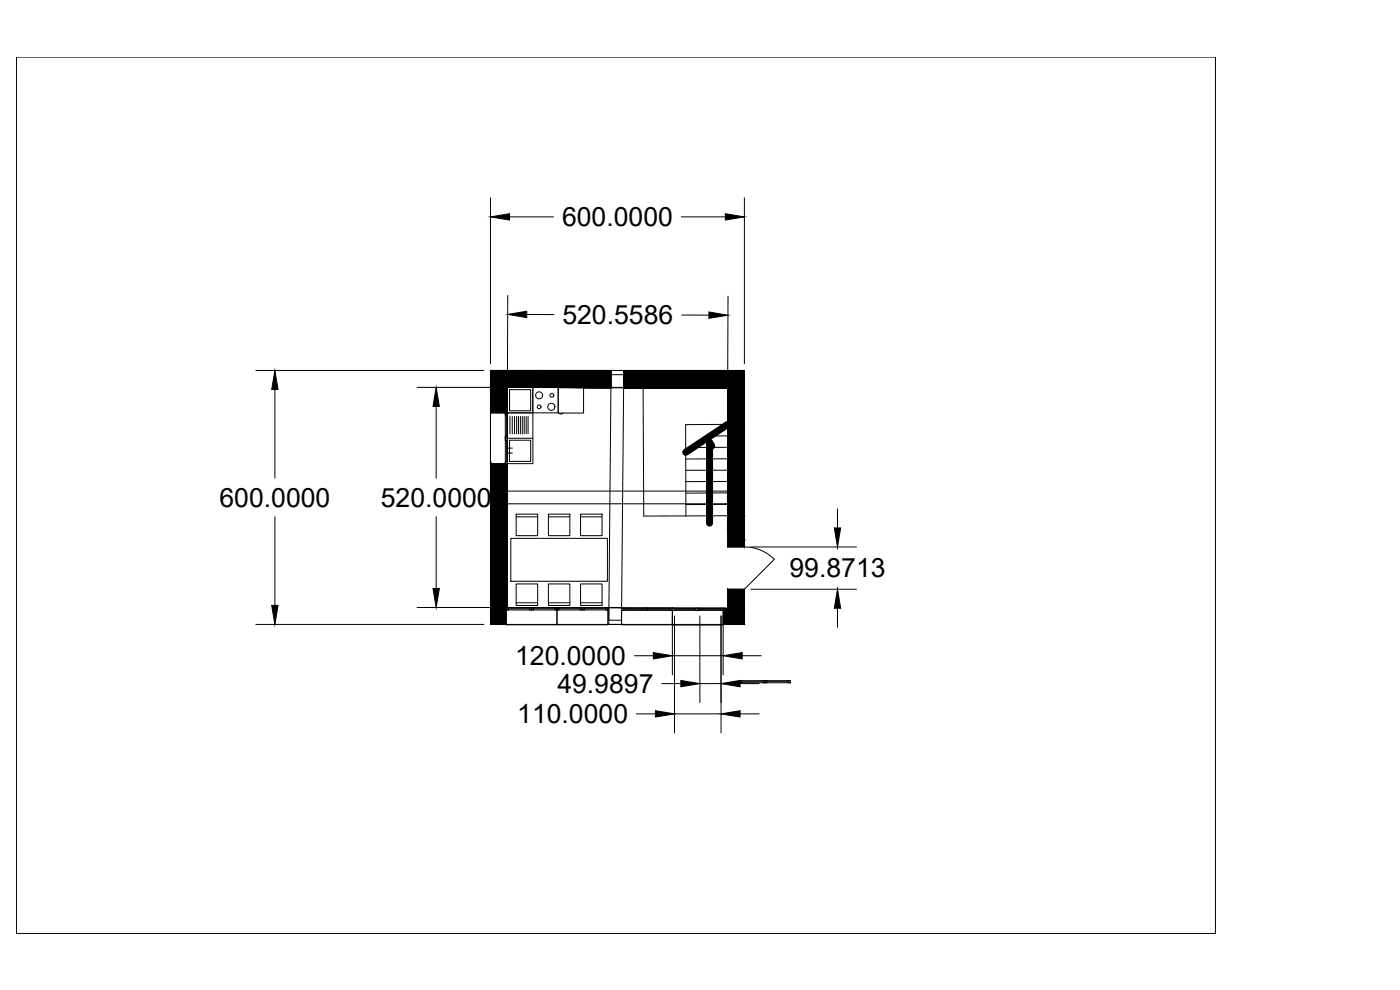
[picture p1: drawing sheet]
<svg xmlns="http://www.w3.org/2000/svg" width="420mm" height="297mm" viewBox="0 0 420 297" stroke-linecap="round" stroke-linejoin="round" font-family="sans-serif">
<defs><g id="words">
<g font-size="8">
<text x="168.7" y="67.9">600.0000</text>
<text x="168.8" y="97.3">520.5586</text>
<text x="65.9" y="152.1">600.0000</text>
<text x="114.3" y="152.1">520.0000</text>
<text x="236.9" y="173.3">99.8713</text>
<text x="154.6" y="199.5">120.0000</text>
<text x="167.3" y="207.9">49.9897</text>
<text x="155.2" y="217">110.0000</text>
</g>
</g></defs>
<!-- layer: dimention -->
<g fill="#636466" stroke="#636466" stroke-width=".3">
<path d="M187.2 111.2v1.2z"/>
<path d="M223.4 111.2v1.2z"/>
<path d="M223.4 112.4v3.8z"/>
<path d="M175.1 116.3l8.3 .1z"/>
<path d="M187.2 116.4l31.2 .1z"/>
<path d="M218.4 116.5v7.4z"/>
<path d="M223.4 116.5v7.4z"/>
<path d="M218.4 123.9v3.4z"/>
<path d="M223.4 123.9v3.4z"/>
<path d="M218.4 127.4v11.7z"/>
<path d="M223.4 127.4v11.7z"/>
<path d="M147.2 139.1v8.2z"/>
<path d="M152.3 139.1v8.2z"/>
<path d="M218.4 139.1v8.2z"/>
<path d="M223.4 139.1v8.2z"/>
<path d="M147.2 111.2l36.2 5v-5zM147.2 111.2l36.2 5h-36.2z"/>
<path d="M152.3 116.2l31.1 .1zM152.3 116.2l31.1 .1z"/>
<path d="M147.2 116.2l5.1 .1zM147.2 116.2l5.1 .1z"/>
<path d="M159.9 116.3h23.5zM159.9 116.3h23.5z"/>
<path d="M167.5 116.3h15.9zM167.5 116.3h15.9z"/>
<path d="M187.2 112.4v4zM187.2 112.4v4z"/>
<path d="M147.2 116.3l5.1 7.6v-7.6zM147.2 116.3l5.1 7.6h-5.1z"/>
<path d="M148.4 147.3l3.9 3.9v-3.9zM148.4 147.3l3.9 3.9h-3.9z"/>
<path d="M147.2 147.3l1.2 3.9v-3.9zM147.2 147.3l1.2 3.9h-1.2z"/>
</g>
<g fill="#000" stroke="#000" stroke-width=".3">
<path d="M147.2 65.1l5.7-1v1.9zM217.7 64.1l5.7 1-5.7 .9zM152.4 94.3l5.7-.9v1.9zM212.8 93.6l5.7 1-5.7 .9zM82.5 111.2l.9 5.7h-1.9zM167.5 116.3h15.9zM130.9 116.2l1 5.7h-2zM250.4 158.4h1.9l-1 5.7zM129.9 176.6h2l-1 5.7zM81.5 181.6h1.9l-.9 5.8zM196.1 195.8l5.7 1-5.7 .9zM217 182.5h1.4z"/>
<path d="M217 196.8l5.7-1v1.9zM251.3 176.8l1 5.7h-1.9zM196.7 213.2l5.7 1-5.7 .9zM204.3 204.2l5.7 .9-5.7 1zM216.4 205.1l5.7-.9v1.9zM216.4 214.2l5.7-1v1.9z"/>
<path d="M147.2 116.2l5.1 7.7v-7.7zM147.2 116.2l5.1 7.7h-5.1z"/>
<path d="M159.9 116.3h23.5zM159.9 116.3h23.5z"/>
<path d="M167.5 116.3h15.9zM175.1 116.3l8.3 .1z"/>
<path d="M152.3 116.2l31.1 .1zM152.3 116.2l31.1 .1z"/>
<path d="M147.2 111.2l36.2 5v-5zM147.2 111.2l36.2 5h-36.2z"/>
<path d="M187.2 111.2l36.2 1.2v-1.2zM187.2 111.2l36.2 1.2h-36.2z"/>
<path d="M187.2 112.4l36.2 4v-4zM187.2 112.4l36.2 4h-36.2z"/>
<path d="M187.2 116.4l36.2 .1zM187.2 116.4l36.2 .1z"/>
<path d="M218.4 116.5l5 10.8v-10.8zM218.4 116.5l5 10.8h-5z"/>
<path d="M147.2 139.1l5.1 8.2v-8.2zM147.2 139.1l5.1 8.2h-5.1z"/>
<path d="M218.4 127.3l5 .1zM218.4 127.4h5z"/>
<path d="M218.4 127.4l5 19.9v-19.9zM218.4 127.4l5 19.9h-5z"/>
<path d="M147.2 147.3l1.2 3.9v-3.9zM147.2 147.3l1.2 3.9h-1.2z"/>
<path d="M148.4 147.3l3.9 3.9v-3.9zM148.4 147.3l3.9 3.9h-3.9z"/>
<path d="M147.2 151.2l5.1 31.2v-31.2zM147.2 151.2l5.1 31.2h-5.1z"/>
<path d="M218.4 147.3l3.7 3.9v-3.9zM218.4 147.3l3.7 3.9h-3.7z"/>
<path d="M222.1 147.3l1.3 3.9v-3.9zM222.1 147.3l1.3 3.9h-1.3z"/>
<path d="M218.4 151.2l5 3.5v-3.5zM218.4 151.2l5 3.5h-5z"/>
<path d="M218.4 154.7l5 9.4v-9.4zM218.4 154.7l5 9.4h-5z"/>
<path d="M218.4 176.8l5 5.7v-5.7zM218.4 176.8l5 5.7h-5z"/>
<path d="M147.2 182.4l4.7 5v-5zM147.2 182.4l4.7 5h-4.7z"/>
<path d="M217 182.5l6.4 .6v-.6zM217 182.5l6.4 .6h-6.4z"/>
<path d="M217 183.1l6.4 4.3v-4.3zM217 183.1l6.4 4.3h-6.4z"/>
</g>
<!-- layer: 0 -->
<path d="M4.9 17.1h359.9v263h-359.9zM147.2 111.2h76.2v52.9h-5v-47.6l-66.1-.3v66.1l66.1 .2v-5.7h5v10.6h-76.2zM183.4 112.4h3.8v3.8h-3.8zM147.2 138.7h.1M148.4 147.3h3.9v3.9h-3.9zM218.3 147.3h3.8v3.9h-3.8zM218.3 156.4v3.4M223.4 162.1h.1M147.2 187.4h.1M182.7 182.3h3.8v3.8h-3.8z" fill="none" stroke="#000" stroke-width=".3"/>
<!-- layer: sectioned walls -->
<path d="M158.8 111.2h2.6M161 111.2h1.3" fill="none" stroke="#000" stroke-width=".3"/>
<!-- layer: pilars -->
<path d="M183.4 111.2l-.7 76.2h4.5M187.2 111.2l-.7 76.2M223.4 147.3h-76.2v3.9h76.2" fill="none" stroke="#000" stroke-width=".3"/>
<!-- layer: stiars -->
<path d="M193 116.7l.2 38.1M218.4 116.5v38.2l-12.5 .1M205.8 127.4l.1 27.4M218.4 137.7h-12.6M218.4 134.2l-10.4 .1M218.4 130.8h-5.2M218.4 127.3l-12.7 .1M205.9 154.8h-12.8M218.4 141.1h-12.6M218.5 144.4l-12.7 .1M218.6 147.9l-12.8 .1M218.6 151.3l-12.7 .1" fill="none" stroke="#000" stroke-width=".3"/>
<!-- layer: direction -->
<path d="M213.6 133.8l-.7-1.1v24.3M218.4 127.3l-12.6 8.4" fill="none" stroke="#000" stroke-width="2.1"/>
<!-- layer: doors_windows -->
<path d="M223.4 164.1a12.7 12.7 0 0 1 9 3.7l-9 9" fill="none" stroke="#000" stroke-width=".3"/>
<!-- layer: furnitures -->
<g fill="none" stroke="#000" stroke-width=".3">
<path d="M152.3 116.3h7.6v7.6h-7.6zM152.9 116.9h6.4v6.4h-6.4zM159.9 116.3h7.6v7.6h-7.6zM167.5 116.3h7.6v7.6h-7.6zM152.3 134.5h1.5M152.3 135.9h1.5M152.3 123.9h7.6v15.2h-7.6zM152.3 131.5h7.6M152.9 132.1h6.4v6.3h-6.4zM153 125v5.2M153.7 125v5.2M154.4 125v5.2"/>
<path d="M155.1 125v5.2M155.6 125v5.2M156.2 125v5.2M156.7 125v5.2M157.3 125v5.2M157.9 125v5.2M158.5 125v5.2M167.7 123.9l.6 .3 .6-.3M154.9 154.3h6.5v6.4h-6.5zM154.9 155.1h6.5M164.6 154.3h6.4v6.4h-6.4zM164.6 155.1h6.4"/>
<path d="M174.2 154.3h6.5v6.4h-6.5zM174.2 155.1h6.5M153.3 161.5h29v12.9h-29zM154.9 175.2h6.5v6.5h-6.5zM164.6 175.2h6.4v6.5h-6.4zM174.2 175.2h6.5v6.5h-6.5zM154.9 180.9h6.5M164.6 180.9h6.4M174.2 180.9h6.5"/>
<circle cx="161.8" cy="118.6" r="1.05"/>
<circle cx="165.6" cy="118.6" r=".58"/>
<circle cx="161.8" cy="122.1" r=".56"/>
<circle cx="165.5" cy="122.1" r="1.07"/>
</g>
<!-- layer: windows -->
<g fill="none" stroke="#000" stroke-width=".3">
<path d="M147.2 123.9h5.1v15.2h-5.1zM151.6 123.9h.7v15.2h-.7zM151.6 123.9h.7v.6h-.7zM151.6 138.5h.7v.6h-.7zM151.6 124.5h.4v6.4M151.6 130.9h.7v.6h-.7zM151.6 131.5h.7v.6h-.7zM152 131.5h.1M152 132.1v6.4M151.9 182.4h15.3v5.1h-15.3zM151.9 182.4h15.3v.6h-15.3zM151.9 182.4h.7v.6h-.7z"/>
<path d="M152.6 182.7h6.3M158.9 182.4h.6v.6h-.6zM159.5 182.7h.1M159.5 182.4h.7v.6h-.7zM166.5 182.4h.7v.6h-.7zM166.5 182.4v.3h-6.3M167.2 182.4h15.2v5.1h-15.2zM167.2 182.4h15.2v.6h-15.2zM167.2 182.4h.6v.6h-.6zM167.8 182.7h6.3M174.1 182.4h.7v.6h-.7zM174.8 182.7h.1"/>
<path d="M174.8 182.4h.6v.6h-.6zM181.8 182.4h.6v.6h-.6zM181.8 182.4v.3h-6.4M186.5 182.4h15.3v5.1h-15.3zM186.5 182.5h15.3v.6h-15.3zM186.5 182.5h.7v.6h-.7zM187.2 182.8h6.3M193.5 182.5h.7v.6h-.7zM194.2 182.8h.1M194.2 182.5h.6v.6h-.6zM201.2 182.5h.6v.6h-.6zM201.2 182.5v.3h-6.4"/>
<path d="M201.8 182.5h15.2v5h-15.2zM201.8 182.5h15.2v.6h-15.2zM201.8 182.5h.6v.6h-.6zM202.4 182.8h6.4M208.8 182.5h.6v.6h-.6zM209.4 182.8h.1M209.4 182.5h.6v.6h-.6zM216.4 182.5h.6v.6h-.6zM216.4 182.5v.3h-6.4M222 204.2h15.2v.7h-15.2zM222 204.2h.6v.7h-.6zM222.6 204.5h6.4"/>
<path d="M229 204.2h.6v.7h-.6zM229.6 204.5h.1M229.6 204.2h.6v.7h-.6zM236.6 204.2h.6v.7h-.6zM236.6 204.2v.3h-6.4"/>
</g>
<!-- layer: dimention -->
<g fill="none" stroke="#000" stroke-width=".3">
<path d="M147.2 59.4v49.8M223.4 59.4v49.8M152.9 65.1h13.2M204.5 65.1h13.2M152.4 88.6l-.1 25.6M158.1 94.3l8.2 .1M204.6 94.5l8.2 .1M218.5 88.9l-.1 25.6M76.8 111.2h68.4M82.5 116.9v26.6M125.2 116.2h25.1M130.9 121.9v21.6"/>
<path d="M82.5 155v26.6M130.9 155v21.6M251.3 152.7v5.7M225.4 164.1h31.7M225.4 176.8h31.7M251.3 164.1v.6M251.3 176.2v.6M76.8 187.4h68.4M125.2 182.3h25.1M190.4 196.8h5.7M201.8 185.1v17.4M201.8 196.8h15.2"/>
<path d="M202.4 184.8v35.1M210 184.8v26M216.4 184.8v35.1M217 185.1v17.4M222.7 196.8h5.8M251.3 182.5v5.7M191 214.2h5.7M198.6 205.1h5.7M202.4 214.2h14M210 205.1h6.4M222.1 205.1h5.7M222.1 214.2h5.7"/>
</g>
<use href="#words"/>
</svg>
